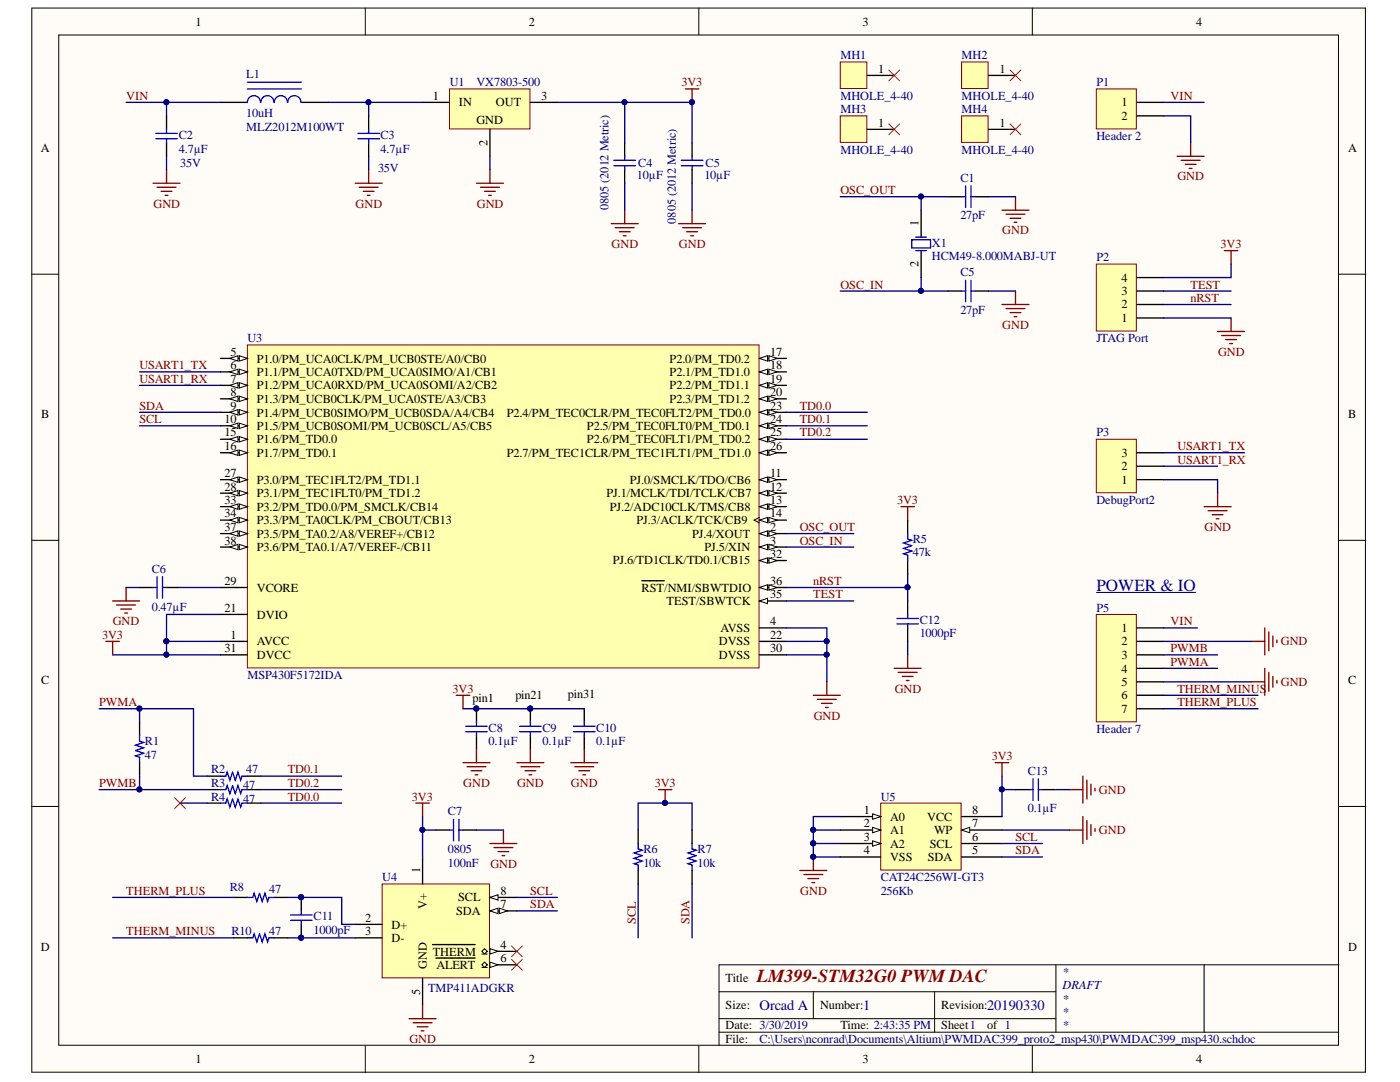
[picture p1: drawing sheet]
<svg xmlns="http://www.w3.org/2000/svg" width="279mm" height="216mm" viewBox="0 0 279 216" stroke-linecap="round" stroke-linejoin="round" font-family="sans-serif">
<defs><g id="words">
<text font-size="3.6" fill="#800000" x="151.1" y="196">LM399-STM32G0 PWM DAC</text>
<text font-size="3.4" fill="#000080" x="218.8" y="117.9">POWER &amp; IO</text>
<g font-size="2.9" fill="#000080">
<text x="151.6" y="201.6">Orcad A</text>
<text x="172.3" y="201.6">1</text>
<text x="197" y="201.6">20190330</text>
</g>
<g font-size="2.5">
<text x="39" y="5.1">1</text>
<text x="105.6" y="5.1">2</text>
<text x="172.1" y="5.1">3</text>
<text x="238.7" y="5.1">4</text>
<text x="175.3" y="14.5">1</text>
<text x="199.4" y="14.5">1</text>
<text x="86.4" y="19.9">1</text>
<text x="91.6" y="21.2">IN</text>
<text x="99" y="21.2">OUT</text>
<text x="108" y="19.9">3</text>
<text x="223.8" y="21.2">1</text>
<text x="223.8" y="23.9">2</text>
<text x="95.1" y="24.8">GND</text>
<text x="97.3" y="29.2" transform="rotate(-90 97.3 29.2)">2</text>
<text x="175.3" y="25.3">1</text>
<text x="199.4" y="25.3">1</text>
<text x="8.1" y="30.3">A</text>
<text x="269.1" y="30.3">A</text>
<text x="183.3" y="45.1" transform="rotate(-90 183.3 45.1)">1</text>
<text x="183.3" y="53.3" transform="rotate(-90 183.3 53.3)">2</text>
<text x="223.8" y="58.9">3</text>
<text x="223.8" y="56.2">4</text>
<text x="223.8" y="64.3">1</text>
<text x="223.8" y="61.6">2</text>
<text x="46" y="71">5</text>
<text x="153.7" y="71">17</text>
<text x="46" y="73.6">6</text>
<text x="46" y="76.4">7</text>
<text x="51.3" y="72.4">P1.0/PM_UCA0CLK/PM_UCB0STE/A0/CB0</text>
<text x="51.3" y="75">P1.1/PM_UCA0TXD/PM_UCA0SIMO/A1/CB1</text>
<text x="51.3" y="77.7">P1.2/PM_UCA0RXD/PM_UCA0SOMI/A2/CB2</text>
<text x="133.6" y="72.4">P2.0/PM_TD0.2</text>
<text x="133.6" y="75">P2.1/PM_TD1.0</text>
<text x="133.6" y="77.7">P2.2/PM_TD1.1</text>
<text x="153.7" y="73.6">18</text>
<text x="153.7" y="76.4">19</text>
<text x="8.2" y="83.5">B</text>
<text x="46" y="79.1">8</text>
<text x="46" y="81.8">9</text>
<text x="51.3" y="80.4">P1.3/PM_UCB0CLK/PM_UCA0STE/A3/CB3</text>
<text x="51.3" y="83.1">P1.4/PM_UCB0SIMO/PM_UCB0SDA/A4/CB4</text>
<text x="101.2" y="83.1">P2.4/PM_TEC0CLR/PM_TEC0FLT2/PM_TD0.0</text>
<text x="133.6" y="80.4">P2.3/PM_TD1.2</text>
<text x="153.7" y="79.1">20</text>
<text x="153.7" y="81.8">23</text>
<text x="269.1" y="83.5">B</text>
<text x="44.8" y="84.5">10</text>
<text x="44.8" y="87.1">15</text>
<text x="44.8" y="89.8">16</text>
<text x="51.3" y="85.8">P1.5/PM_UCB0SOMI/PM_UCB0SCL/A5/CB5</text>
<text x="51.3" y="88.4">P1.6/PM_TD0.0</text>
<text x="117.1" y="85.8">P2.5/PM_TEC0FLT0/PM_TD0.1</text>
<text x="117.1" y="88.4">P2.6/PM_TEC0FLT1/PM_TD0.2</text>
<text x="153.7" y="84.5">24</text>
<text x="153.7" y="87.1">25</text>
<text x="153.7" y="89.8">26</text>
<text x="44.8" y="95.2">27</text>
<text x="51.3" y="91.1">P1.7/PM_TD0.1</text>
<text x="101.2" y="91.1">P2.7/PM_TEC1CLR/PM_TEC1FLT1/PM_TD1.0</text>
<text x="153.7" y="95.2">11</text>
<text x="223.8" y="93.9">2</text>
<text x="223.8" y="91.1">3</text>
<text x="44.8" y="97.9">28</text>
<text x="44.8" y="100.5">33</text>
<text x="51.3" y="96.6">P3.0/PM_TEC1FLT2/PM_TD1.1</text>
<text x="51.3" y="99.2">P3.1/PM_TEC1FLT0/PM_TD1.2</text>
<text x="51.3" y="101.9">P3.2/PM_TD0.0/PM_SMCLK/CB14</text>
<text x="121" y="99.2">PJ.1/MCLK/TDI/TCLK/CB7</text>
<text x="121.7" y="101.9">PJ.2/ADC10CLK/TMS/CB8</text>
<text x="125.7" y="96.6">PJ.0/SMCLK/TDO/CB6</text>
<text x="153.7" y="97.9">12</text>
<text x="153.7" y="100.5">13</text>
<text x="223.8" y="96.6">1</text>
<text x="44.8" y="103.2">34</text>
<text x="44.8" y="105.9">37</text>
<text x="51.3" y="104.6">P3.3/PM_TA0CLK/PM_CBOUT/CB13</text>
<text x="51.3" y="107.3">P3.5/PM_TA0.2/A8/VEREF+/CB12</text>
<text x="127" y="104.6">PJ.3/ACLK/TCK/CB9</text>
<text x="138.1" y="107.3">PJ.4/XOUT</text>
<text x="153.7" y="105.9">2</text>
<text x="153.7" y="103.2">14</text>
<text x="44.8" y="108.7">38</text>
<text x="51.3" y="110">P3.6/PM_TA0.1/A7/VEREF-/CB11</text>
<text x="122.3" y="112.6">PJ.6/TD1CLK/TD0.1/CB15</text>
<text x="140.6" y="110">PJ.5/XIN</text>
<text x="153.7" y="108.7">3</text>
<text x="153.7" y="111.4">32</text>
<text x="44.8" y="116.7">29</text>
<text x="51.3" y="118">VCORE</text>
<text x="128.1" y="118">RST/NMI/SBWTDIO</text>
<text x="153.7" y="119.4">35</text>
<text x="153.7" y="116.7">36</text>
<text x="44.8" y="122.1">21</text>
<text x="51.3" y="123.5">DVIO</text>
<text x="133" y="120.7">TEST/SBWTCK</text>
<text x="153.7" y="124.8">4</text>
<text x="44.8" y="130.1">31</text>
<text x="46" y="127.4">1</text>
<text x="51.3" y="128.8">AVCC</text>
<text x="51.3" y="131.5">DVCC</text>
<text x="143.4" y="128.8">DVSS</text>
<text x="143.4" y="131.5">DVSS</text>
<text x="143.8" y="126.1">AVSS</text>
<text x="153.7" y="127.4">22</text>
<text x="153.7" y="130.1">30</text>
<text x="223.8" y="126.1">1</text>
<text x="223.8" y="128.8">2</text>
<text x="223.8" y="131.5">3</text>
<text x="8.2" y="136.6">C</text>
<text x="223.8" y="134.2">4</text>
<text x="223.8" y="136.9">5</text>
<text x="269.1" y="136.6">C</text>
<text x="94.3" y="140.1">pin1</text>
<text x="102.9" y="139.5">pin21</text>
<text x="113.3" y="139.3">pin31</text>
<text x="223.8" y="139.5">6</text>
<text x="223.8" y="142.2">7</text>
<text x="172.4" y="162.4">1</text>
<text x="172.4" y="165.1">2</text>
<text x="172.4" y="167.8">3</text>
<text x="177.6" y="163.8">A0</text>
<text x="177.6" y="166.4">A1</text>
<text x="185.1" y="163.8">VCC</text>
<text x="186.4" y="166.4">WP</text>
<text x="194" y="167.8">6</text>
<text x="194" y="165.1">7</text>
<text x="194" y="162.4">8</text>
<text x="172.4" y="170.5">4</text>
<text x="177.6" y="169.1">A2</text>
<text x="177.6" y="171.8">VSS</text>
<text x="185.1" y="171.8">SDA</text>
<text x="185.6" y="169.1">SCL</text>
<text x="194" y="170.5">5</text>
<text x="83.8" y="174.2" transform="rotate(-90 83.8 174.2)">1</text>
<text x="91.4" y="179.9">SCL</text>
<text x="99.9" y="178.5">8</text>
<text x="72.9" y="183.9">2</text>
<text x="78.2" y="185.3">D+</text>
<text x="85.2" y="181.4" transform="rotate(-90 85.2 181.4)">V+</text>
<text x="91" y="182.6">SDA</text>
<text x="99.9" y="181.2">7</text>
<text x="8.1" y="189.7">D</text>
<text x="72.9" y="186.6">3</text>
<text x="78.2" y="188">D-</text>
<text x="86.4" y="190.7">THERM</text>
<text x="99.9" y="189.3">4</text>
<text x="99.9" y="192">6</text>
<text x="269.1" y="189.7">D</text>
<text x="85.2" y="193.3" transform="rotate(-90 85.2 193.3)">GND</text>
<text x="87.1" y="193.3">ALERT</text>
<text x="144.8" y="196">Title</text>
<text x="83.8" y="198.5" transform="rotate(-90 83.8 198.5)">5</text>
<text x="144.8" y="201.4">Size:</text>
<text x="163.7" y="201.4">Number:</text>
<text x="187.9" y="201.4">Revision:</text>
<text x="144.8" y="205.4">Date: 3/30/2019</text>
<text x="144.8" y="208.1">File:</text>
<text x="167.7" y="205.4">Time: 2:43:35 PM</text>
<text x="187.9" y="205.4">Sheet1</text>
<text x="197" y="205.4">of 1</text>
<text x="39" y="212.2">1</text>
<text x="105.6" y="212.2">2</text>
<text x="172.1" y="212.2">3</text>
<text x="238.7" y="212.2">4</text>
</g>
<g font-size="2.5" fill="#000080">
<text x="167.7" y="11.8">MH1</text>
<text x="191.9" y="11.8">MH2</text>
<text x="49.1" y="15.6">L1</text>
<text x="89.7" y="17.2">U1</text>
<text x="95.1" y="17.2">VX7803-500</text>
<text x="218.8" y="17.2">P1</text>
<text x="49.1" y="23.4">10uH</text>
<text x="167.7" y="19.9">MHOLE_4-40</text>
<text x="167.7" y="22.6">MH3</text>
<text x="191.9" y="19.9">MHOLE_4-40</text>
<text x="191.9" y="22.6">MH4</text>
<text x="35.7" y="27.7">C2</text>
<text x="49.1" y="26.1">MLZ2012M100WT</text>
<text x="76" y="27.7">C3</text>
<text x="218.8" y="28">Header 2</text>
<text x="35.7" y="30.4">4.7µF</text>
<text x="35.9" y="33.3">35V</text>
<text x="75.4" y="34.4">35V</text>
<text x="76" y="30.4">4.7µF</text>
<text x="127.1" y="35.8">10µF</text>
<text x="127.4" y="33.3">C4</text>
<text x="140.6" y="35.8">10µF</text>
<text x="140.8" y="33.3">C5</text>
<text x="167.7" y="30.7">MHOLE_4-40</text>
<text x="191.9" y="30.7">MHOLE_4-40</text>
<text x="121.5" y="41.9" transform="rotate(-90 121.5 41.9)">0805 (2012 Metric)</text>
<text x="191.7" y="36.3">C1</text>
<text x="134.9" y="44.6" transform="rotate(-90 134.9 44.6)">0805 (2012 Metric)</text>
<text x="191.7" y="43.8">27pF</text>
<text x="186" y="49.2">X1</text>
<text x="186" y="51.9">HCM49-8.000MABJ-UT</text>
<text x="218.8" y="52.2">P2</text>
<text x="191.7" y="55.1">C5</text>
<text x="191.7" y="62.7">27pF</text>
<text x="49.4" y="68.3">U3</text>
<text x="218.8" y="68.3">JTAG Port</text>
<text x="218.8" y="87.1">P3</text>
<text x="218.8" y="100.5">DebugPort2</text>
<text x="182.2" y="108.4">R5</text>
<text x="182.2" y="111">47k</text>
<text x="30.3" y="114.3">C6</text>
<text x="30.3" y="121.8">0.47µF</text>
<text x="183.5" y="124.5">C12</text>
<text x="218.8" y="122.1">P5</text>
<text x="183.5" y="127.2">1000pF</text>
<text x="49.4" y="135.5">MSP430F5172IDA</text>
<text x="28.9" y="148.7">R1</text>
<text x="97.5" y="148.7">0.1µF</text>
<text x="97.5" y="146">C8</text>
<text x="108.3" y="148.7">0.1µF</text>
<text x="108.3" y="146">C9</text>
<text x="119" y="148.7">0.1µF</text>
<text x="119" y="146">C10</text>
<text x="218.8" y="146.3">Header 7</text>
<text x="28.9" y="151.4">47</text>
<text x="42.1" y="154.3">R2</text>
<text x="49.1" y="154.3">47</text>
<text x="205.1" y="154.6">C13</text>
<text x="42.1" y="157">R3</text>
<text x="42.1" y="159.7">R4</text>
<text x="48.5" y="157.5">47</text>
<text x="48.5" y="160.2">47</text>
<text x="175.8" y="159.7">U5</text>
<text x="89.4" y="162.7">C7</text>
<text x="205.1" y="162.1">0.1µF</text>
<text x="89.4" y="170.2">0805</text>
<text x="89.4" y="172.9">100nF</text>
<text x="128.4" y="170.2">R6</text>
<text x="128.4" y="172.9">10k</text>
<text x="139.2" y="170.2">R7</text>
<text x="139.2" y="172.9">10k</text>
<text x="45.8" y="177.7">R8</text>
<text x="53.7" y="178.3">47</text>
<text x="76.3" y="175.9">U4</text>
<text x="175.8" y="178.5">256Kb</text>
<text x="175.8" y="175.9">CAT24C256WI-GT3</text>
<text x="62.6" y="183.7">C11</text>
<text x="46.2" y="186.6">R10</text>
<text x="53.7" y="186.6">47</text>
<text x="62.6" y="186.4">1000pF</text>
<text x="85.4" y="197.9">TMP411ADGKR</text>
<text x="212" y="194.7">*</text>
<text x="212" y="197.4">DRAFT</text>
<text x="212" y="200.1">*</text>
<text x="212" y="202.8">*</text>
<text x="151.6" y="208.1">C:\Users\nconrad\Documents\Altium\PWMDAC399_proto2_msp430\PWMDAC399_msp430.schdoc</text>
<text x="212" y="205.4">*</text>
</g>
<g font-size="2.5" fill="#800000">
<text x="136" y="17.2">3V3</text>
<text x="25.2" y="19.9">VIN</text>
<text x="233.6" y="19.9">VIN</text>
<text x="30.6" y="41.4">GND</text>
<text x="71" y="41.4">GND</text>
<text x="95.2" y="41.4">GND</text>
<text x="167.7" y="38.7">OSC_OUT</text>
<text x="235" y="36">GND</text>
<text x="200" y="46.8">GND</text>
<text x="122.1" y="49.5">GND</text>
<text x="135.5" y="49.5">GND</text>
<text x="243.6" y="49.5">3V3</text>
<text x="167.7" y="57.6">OSC_IN</text>
<text x="237.6" y="57.6">TEST</text>
<text x="200" y="65.6">GND</text>
<text x="237.6" y="60.2">nRST</text>
<text x="243.1" y="71">GND</text>
<text x="27.8" y="76.4">USART1_RX</text>
<text x="27.8" y="73.6">USART1_TX</text>
<text x="27.8" y="81.8">SDA</text>
<text x="159.6" y="81.8">TD0.0</text>
<text x="27.8" y="84.5">SCL</text>
<text x="159.6" y="84.5">TD0.1</text>
<text x="159.6" y="87.1">TD0.2</text>
<text x="235" y="89.8">USART1_TX</text>
<text x="235" y="92.5">USART1_RX</text>
<text x="179.1" y="100.5">3V3</text>
<text x="159.6" y="105.9">OSC_OUT</text>
<text x="240.4" y="105.9">GND</text>
<text x="159.6" y="108.7">OSC_IN</text>
<text x="162.3" y="116.7">nRST</text>
<text x="162.3" y="119.4">TEST</text>
<text x="22.5" y="124.8">GND</text>
<text x="233.6" y="124.8">VIN</text>
<text x="20.4" y="127.4">3V3</text>
<text x="233.6" y="130.1">PWMB</text>
<text x="255.6" y="128.8">GND</text>
<text x="233.6" y="132.8">PWMA</text>
<text x="255.6" y="136.9">GND</text>
<text x="19.8" y="140.9">PWMA</text>
<text x="90.3" y="138.3">3V3</text>
<text x="162.4" y="143.6">GND</text>
<text x="178.6" y="138.3">GND</text>
<text x="235" y="140.9">THERM_PLUS</text>
<text x="235" y="138.3">THERM_MINUS</text>
<text x="57.4" y="154.3">TD0.1</text>
<text x="197.9" y="151.6">3V3</text>
<text x="19.8" y="157">PWMB</text>
<text x="57.4" y="159.7">TD0.0</text>
<text x="57.4" y="157">TD0.2</text>
<text x="82.2" y="159.7">3V3</text>
<text x="92.4" y="157">GND</text>
<text x="103.2" y="157">GND</text>
<text x="113.9" y="157">GND</text>
<text x="130.7" y="157">3V3</text>
<text x="219.3" y="158.4">GND</text>
<text x="202.7" y="167.8">SCL</text>
<text x="219.3" y="166.4">GND</text>
<text x="97.9" y="173.2">GND</text>
<text x="202.7" y="170.5">SDA</text>
<text x="25.2" y="178.5">THERM_PLUS</text>
<text x="105.8" y="178.5">SCL</text>
<text x="159.7" y="178.5">GND</text>
<text x="105.8" y="181.2">SDA</text>
<text x="126.9" y="184.4" transform="rotate(-90 126.9 184.4)">SCL</text>
<text x="137.6" y="184.4" transform="rotate(-90 137.6 184.4)">SDA</text>
<text x="25.2" y="186.6">THERM_MINUS</text>
<text x="81.7" y="208.1">GND</text>
</g>
</g></defs>
<g fill="#fffcf8" stroke="#000" stroke-width=".2">
<path d="M6.3 1.6h266.2v212.3h-266.2z"/>
<path d="M11.7 7h255.4v201.6h-255.4z"/>
</g>
<g fill="none" stroke="#000" stroke-width=".2">
<path d="M72.9 1.6v5.4M139.5 1.6v5.4M206 1.6v5.4M6.3 54.7h5.4M267.2 54.7h5.4M6.3 107.8h5.4M267.2 107.8h5.4M6.3 160.9h5.4M267.2 160.9h5.4M143.5 197.9h67.2M162.3 197.9v5.4M186.5 197.9v8.1"/>
<path d="M210.7 192.5v13.5M240.3 192.5h-96.8v16.1M267.2 192.5h-26.9v13.5M72.9 208.6v5.4M139.5 208.6v5.4M143.5 206h123.7M143.5 203.3h67.2M206 208.6v5.4"/>
</g>
<path d="M49.4 68.8h102.1v64.5h-102.1z" fill="#ffffb0" stroke="#800000" stroke-width=".2"/>
<path d="M151.6 106.5h5.3M44 128h5.4" fill="none" stroke="#000" stroke-width=".27"/>
<path d="M151.6 106.5l1.6-.6v1.1z" fill="#fffcf8"/>
<path d="M151.6 106.5l1.6-.6v1.1z" fill="none" stroke="#000" stroke-width=".2"/>
<path d="M153.4 105.9l1.7 .6-1.7 .5z" fill="#fffcf8"/>
<path d="M153.4 105.9l1.7 .6-1.7 .5z" fill="none" stroke="#000" stroke-width=".2"/>
<path d="M151.6 109.2h5.3" fill="none" stroke="#000" stroke-width=".27"/>
<path d="M151.6 109.2l1.6-.6v1.1z" fill="#fffcf8"/>
<path d="M151.6 109.2l1.6-.6v1.1z" fill="none" stroke="#000" stroke-width=".2"/>
<path d="M153.4 108.6l1.7 .6-1.7 .5z" fill="#fffcf8"/>
<path d="M153.4 108.6l1.7 .6-1.7 .5z" fill="none" stroke="#000" stroke-width=".2"/>
<path d="M44 71.5h5.4M151.6 125.3h5.3" fill="none" stroke="#000" stroke-width=".27"/>
<path d="M47.8 71l1.6 .5-1.6 .6z" fill="#fffcf8"/>
<path d="M47.8 71l1.6 .5-1.6 .6z" fill="none" stroke="#000" stroke-width=".2"/>
<path d="M45.9 71.5l1.6-.5v1.1z" fill="#fffcf8"/>
<path d="M45.9 71.5l1.6-.5v1.1z" fill="none" stroke="#000" stroke-width=".2"/>
<path d="M44 74.2h5.4" fill="none" stroke="#000" stroke-width=".27"/>
<path d="M47.8 73.7l1.6 .5-1.6 .5z" fill="#fffcf8"/>
<path d="M47.8 73.7l1.6 .5-1.6 .5z" fill="none" stroke="#000" stroke-width=".2"/>
<path d="M45.9 74.2l1.6-.5v1z" fill="#fffcf8"/>
<path d="M45.9 74.2l1.6-.5v1z" fill="none" stroke="#000" stroke-width=".2"/>
<path d="M44 76.9h5.4" fill="none" stroke="#000" stroke-width=".27"/>
<path d="M47.8 76.4l1.6 .5-1.6 .5z" fill="#fffcf8"/>
<path d="M47.8 76.4l1.6 .5-1.6 .5z" fill="none" stroke="#000" stroke-width=".2"/>
<path d="M45.9 76.9l1.6-.5v1z" fill="#fffcf8"/>
<path d="M45.9 76.9l1.6-.5v1z" fill="none" stroke="#000" stroke-width=".2"/>
<path d="M44 79.6h5.4" fill="none" stroke="#000" stroke-width=".27"/>
<path d="M47.8 79l1.6 .6-1.6 .5z" fill="#fffcf8"/>
<path d="M47.8 79l1.6 .6-1.6 .5z" fill="none" stroke="#000" stroke-width=".2"/>
<path d="M45.9 79.6l1.6-.6v1.1z" fill="#fffcf8"/>
<path d="M45.9 79.6l1.6-.6v1.1z" fill="none" stroke="#000" stroke-width=".2"/>
<path d="M44 82.3h5.4" fill="none" stroke="#000" stroke-width=".27"/>
<path d="M47.8 81.7l1.6 .6-1.6 .5z" fill="#fffcf8"/>
<path d="M47.8 81.7l1.6 .6-1.6 .5z" fill="none" stroke="#000" stroke-width=".2"/>
<path d="M45.9 82.3l1.6-.6v1.1z" fill="#fffcf8"/>
<path d="M45.9 82.3l1.6-.6v1.1z" fill="none" stroke="#000" stroke-width=".2"/>
<path d="M44 85h5.4" fill="none" stroke="#000" stroke-width=".27"/>
<path d="M47.8 84.4l1.6 .6-1.6 .5z" fill="#fffcf8"/>
<path d="M47.8 84.4l1.6 .6-1.6 .5z" fill="none" stroke="#000" stroke-width=".2"/>
<path d="M45.9 85l1.6-.6v1.1z" fill="#fffcf8"/>
<path d="M45.9 85l1.6-.6v1.1z" fill="none" stroke="#000" stroke-width=".2"/>
<path d="M151.6 95.7h5.3" fill="none" stroke="#000" stroke-width=".27"/>
<path d="M151.6 95.7l1.6-.5v1.1z" fill="#fffcf8"/>
<path d="M151.6 95.7l1.6-.5v1.1z" fill="none" stroke="#000" stroke-width=".2"/>
<path d="M153.4 95.2l1.7 .5-1.7 .6z" fill="#fffcf8"/>
<path d="M153.4 95.2l1.7 .5-1.7 .6z" fill="none" stroke="#000" stroke-width=".2"/>
<path d="M151.6 98.4h5.3" fill="none" stroke="#000" stroke-width=".27"/>
<path d="M151.6 98.4l1.6-.5v1z" fill="#fffcf8"/>
<path d="M151.6 98.4l1.6-.5v1z" fill="none" stroke="#000" stroke-width=".2"/>
<path d="M153.4 97.9l1.7 .5-1.7 .5z" fill="#fffcf8"/>
<path d="M153.4 97.9l1.7 .5-1.7 .5z" fill="none" stroke="#000" stroke-width=".2"/>
<path d="M151.6 101.1h5.3" fill="none" stroke="#000" stroke-width=".27"/>
<path d="M151.6 101.1l1.6-.5v1z" fill="#fffcf8"/>
<path d="M151.6 101.1l1.6-.5v1z" fill="none" stroke="#000" stroke-width=".2"/>
<path d="M153.4 100.6l1.7 .5-1.7 .5z" fill="#fffcf8"/>
<path d="M151.6 103.2l-1.1 .6 1.1 .5M153.4 100.6l1.7 .5-1.7 .5z" fill="none" stroke="#000" stroke-width=".2"/>
<path d="M151.6 103.8h5.3" fill="none" stroke="#000" stroke-width=".27"/>
<path d="M151.6 103.8l1.6-.6v1.1z" fill="#fffcf8"/>
<path d="M151.6 103.8l1.6-.6v1.1z" fill="none" stroke="#000" stroke-width=".2"/>
<path d="M153.4 103.2l1.7 .6-1.7 .5z" fill="#fffcf8"/>
<path d="M153.4 103.2l1.7 .6-1.7 .5z" fill="none" stroke="#000" stroke-width=".2"/>
<path d="M44 87.6h5.4" fill="none" stroke="#000" stroke-width=".27"/>
<path d="M47.8 87.1l1.6 .5-1.6 .6z" fill="#fffcf8"/>
<path d="M47.8 87.1l1.6 .5-1.6 .6z" fill="none" stroke="#000" stroke-width=".2"/>
<path d="M45.9 87.6l1.6-.5v1.1z" fill="#fffcf8"/>
<path d="M45.9 87.6l1.6-.5v1.1z" fill="none" stroke="#000" stroke-width=".2"/>
<path d="M44 90.3h5.4" fill="none" stroke="#000" stroke-width=".27"/>
<path d="M47.8 89.8l1.6 .5-1.6 .6z" fill="#fffcf8"/>
<path d="M47.8 89.8l1.6 .5-1.6 .6z" fill="none" stroke="#000" stroke-width=".2"/>
<path d="M45.9 90.3l1.6-.5v1.1z" fill="#fffcf8"/>
<path d="M45.9 90.3l1.6-.5v1.1z" fill="none" stroke="#000" stroke-width=".2"/>
<path d="M151.6 71.5h5.3" fill="none" stroke="#000" stroke-width=".27"/>
<path d="M151.6 71.5l1.6-.5v1.1z" fill="#fffcf8"/>
<path d="M151.6 71.5l1.6-.5v1.1z" fill="none" stroke="#000" stroke-width=".2"/>
<path d="M153.4 71l1.7 .5-1.7 .6z" fill="#fffcf8"/>
<path d="M153.4 71l1.7 .5-1.7 .6z" fill="none" stroke="#000" stroke-width=".2"/>
<path d="M151.6 74.2h5.3" fill="none" stroke="#000" stroke-width=".27"/>
<path d="M151.6 74.2l1.6-.5v1z" fill="#fffcf8"/>
<path d="M151.6 74.2l1.6-.5v1z" fill="none" stroke="#000" stroke-width=".2"/>
<path d="M153.4 73.7l1.7 .5-1.7 .5z" fill="#fffcf8"/>
<path d="M153.4 73.7l1.7 .5-1.7 .5z" fill="none" stroke="#000" stroke-width=".2"/>
<path d="M151.6 76.9h5.3" fill="none" stroke="#000" stroke-width=".27"/>
<path d="M151.6 76.9l1.6-.5v1z" fill="#fffcf8"/>
<path d="M151.6 76.9l1.6-.5v1z" fill="none" stroke="#000" stroke-width=".2"/>
<path d="M153.4 76.4l1.7 .5-1.7 .5z" fill="#fffcf8"/>
<path d="M153.4 76.4l1.7 .5-1.7 .5z" fill="none" stroke="#000" stroke-width=".2"/>
<path d="M151.6 79.6h5.3" fill="none" stroke="#000" stroke-width=".27"/>
<path d="M151.6 79.6l1.6-.6v1.1z" fill="#fffcf8"/>
<path d="M151.6 79.6l1.6-.6v1.1z" fill="none" stroke="#000" stroke-width=".2"/>
<path d="M153.4 79l1.7 .6-1.7 .5z" fill="#fffcf8"/>
<path d="M153.4 79l1.7 .6-1.7 .5z" fill="none" stroke="#000" stroke-width=".2"/>
<path d="M151.6 82.3h5.3M44 122.6h5.4M151.6 128h5.3" fill="none" stroke="#000" stroke-width=".27"/>
<path d="M151.6 82.3l1.6-.6v1.1z" fill="#fffcf8"/>
<path d="M151.6 82.3l1.6-.6v1.1z" fill="none" stroke="#000" stroke-width=".2"/>
<path d="M153.4 81.7l1.7 .6-1.7 .5z" fill="#fffcf8"/>
<path d="M153.4 81.7l1.7 .6-1.7 .5z" fill="none" stroke="#000" stroke-width=".2"/>
<path d="M151.6 85h5.3" fill="none" stroke="#000" stroke-width=".27"/>
<path d="M151.6 85l1.6-.6v1.1z" fill="#fffcf8"/>
<path d="M151.6 85l1.6-.6v1.1z" fill="none" stroke="#000" stroke-width=".2"/>
<path d="M153.4 84.4l1.7 .6-1.7 .5z" fill="#fffcf8"/>
<path d="M153.4 84.4l1.7 .6-1.7 .5z" fill="none" stroke="#000" stroke-width=".2"/>
<path d="M151.6 87.6h5.3" fill="none" stroke="#000" stroke-width=".27"/>
<path d="M151.6 87.6l1.6-.5v1.1z" fill="#fffcf8"/>
<path d="M151.6 87.6l1.6-.5v1.1z" fill="none" stroke="#000" stroke-width=".2"/>
<path d="M153.4 87.1l1.7 .5-1.7 .6z" fill="#fffcf8"/>
<path d="M153.4 87.1l1.7 .5-1.7 .6z" fill="none" stroke="#000" stroke-width=".2"/>
<path d="M151.6 90.3h5.3" fill="none" stroke="#000" stroke-width=".27"/>
<path d="M151.6 90.3l1.6-.5v1.1z" fill="#fffcf8"/>
<path d="M151.6 90.3l1.6-.5v1.1z" fill="none" stroke="#000" stroke-width=".2"/>
<path d="M153.4 89.8l1.7 .5-1.7 .6z" fill="#fffcf8"/>
<path d="M153.4 89.8l1.7 .5-1.7 .6z" fill="none" stroke="#000" stroke-width=".2"/>
<path d="M44 95.7h5.4" fill="none" stroke="#000" stroke-width=".27"/>
<path d="M47.8 95.2l1.6 .5-1.6 .6z" fill="#fffcf8"/>
<path d="M47.8 95.2l1.6 .5-1.6 .6z" fill="none" stroke="#000" stroke-width=".2"/>
<path d="M45.9 95.7l1.6-.5v1.1z" fill="#fffcf8"/>
<path d="M45.9 95.7l1.6-.5v1.1z" fill="none" stroke="#000" stroke-width=".2"/>
<path d="M44 98.4h5.4" fill="none" stroke="#000" stroke-width=".27"/>
<path d="M47.8 97.9l1.6 .5-1.6 .5z" fill="#fffcf8"/>
<path d="M47.8 97.9l1.6 .5-1.6 .5z" fill="none" stroke="#000" stroke-width=".2"/>
<path d="M45.9 98.4l1.6-.5v1z" fill="#fffcf8"/>
<path d="M45.9 98.4l1.6-.5v1z" fill="none" stroke="#000" stroke-width=".2"/>
<path d="M44 117.2h5.4M151.6 111.8h5.3M44 130.7h5.4M151.6 130.7h5.3" fill="none" stroke="#000" stroke-width=".27"/>
<path d="M151.6 111.8l1.6-.5v1.1z" fill="#fffcf8"/>
<path d="M151.6 111.8l1.6-.5v1.1z" fill="none" stroke="#000" stroke-width=".2"/>
<path d="M153.4 111.3l1.7 .5-1.7 .6z" fill="#fffcf8"/>
<path d="M153.4 111.3l1.7 .5-1.7 .6z" fill="none" stroke="#000" stroke-width=".2"/>
<path d="M44 101.1h5.4" fill="none" stroke="#000" stroke-width=".27"/>
<path d="M47.8 100.6l1.6 .5-1.6 .5z" fill="#fffcf8"/>
<path d="M47.8 100.6l1.6 .5-1.6 .5z" fill="none" stroke="#000" stroke-width=".2"/>
<path d="M45.9 101.1l1.6-.5v1z" fill="#fffcf8"/>
<path d="M45.9 101.1l1.6-.5v1z" fill="none" stroke="#000" stroke-width=".2"/>
<path d="M44 103.8h5.4" fill="none" stroke="#000" stroke-width=".27"/>
<path d="M47.8 103.2l1.6 .6-1.6 .5z" fill="#fffcf8"/>
<path d="M47.8 103.2l1.6 .6-1.6 .5z" fill="none" stroke="#000" stroke-width=".2"/>
<path d="M45.9 103.8l1.6-.6v1.1z" fill="#fffcf8"/>
<path d="M45.9 103.8l1.6-.6v1.1z" fill="none" stroke="#000" stroke-width=".2"/>
<path d="M151.6 119.9h5.3" fill="none" stroke="#000" stroke-width=".27"/>
<path d="M151.6 119.9l1.6-.5v1.1z" fill="#fffcf8"/>
<path d="M151.6 119.9l1.6-.5v1.1z" fill="none" stroke="#000" stroke-width=".2"/>
<path d="M151.6 117.2h5.3" fill="none" stroke="#000" stroke-width=".27"/>
<path d="M151.6 117.2l1.6-.5v1.1z" fill="#fffcf8"/>
<path d="M151.6 117.2l1.6-.5v1.1z" fill="none" stroke="#000" stroke-width=".2"/>
<path d="M153.4 116.7l1.7 .5-1.7 .6z" fill="#fffcf8"/>
<path d="M153.4 116.7l1.7 .5-1.7 .6z" fill="none" stroke="#000" stroke-width=".2"/>
<path d="M44 106.5h5.4M128.1 115.9h4.5" fill="none" stroke="#000" stroke-width=".27"/>
<path d="M47.8 105.9l1.6 .6-1.6 .5z" fill="#fffcf8"/>
<path d="M47.8 105.9l1.6 .6-1.6 .5z" fill="none" stroke="#000" stroke-width=".2"/>
<path d="M45.9 106.5l1.6-.6v1.1z" fill="#fffcf8"/>
<path d="M45.9 106.5l1.6-.6v1.1z" fill="none" stroke="#000" stroke-width=".2"/>
<path d="M44 109.2h5.4" fill="none" stroke="#000" stroke-width=".27"/>
<path d="M47.8 108.6l1.6 .6-1.6 .5z" fill="#fffcf8"/>
<path d="M47.8 108.6l1.6 .6-1.6 .5z" fill="none" stroke="#000" stroke-width=".2"/>
<path d="M45.9 109.2l1.6-.6v1.1z" fill="#fffcf8"/>
<path d="M45.9 109.2l1.6-.6v1.1z" fill="none" stroke="#000" stroke-width=".2"/>
<g fill="none" stroke="#800000" stroke-width=".27">
<path d="M202.7 39.3v2.6M200 41.9h5.3M200.8 42.7h3.7M201.6 43.6h2.1M202.4 44.4h.5M202.7 58.1v2.7M200 60.8h5.3M200.8 61.6h3.7M201.6 62.4h2.1M202.4 63.2h.5M162.3 138.7h5.4M163.1 139.5h3.8"/>
<path d="M165 136v2.7M163.9 140.4h2.2M164.7 141.2h.6M83 160.2h2.7M84.3 160.2v2.7"/>
</g>
<path d="M183.8 41.9v5.4M183.8 50v5.4" fill="none" stroke="#000" stroke-width=".27"/>
<path d="M182 47.9h3.7v1.6h-3.7zM182.8 50h2.1M182.8 47.3h2.1" fill="none" stroke="#00f" stroke-width=".27"/>
<path d="M218.8 52.7h8v13.4h-8z" fill="#ffffb0" stroke="#800000" stroke-width=".2"/>
<path d="M226.9 58.1h5.3M226.9 55.4h5.3M226.9 63.5h5.3M226.9 60.8h5.3" fill="none" stroke="#000" stroke-width=".27"/>
<path d="M244.3 50h2.7M245.7 50v2.7M243 66.1h5.4M243.8 66.9h3.8M244.6 67.8h2.2M245.4 68.6h.6M245.7 63.5v2.6" fill="none" stroke="#800000" stroke-width=".27"/>
<path d="M218.8 87.6h8v10.7h-8z" fill="#ffffb0" stroke="#800000" stroke-width=".2"/>
<g fill="none" stroke="#000" stroke-width=".27">
<path d="M33.2 23.1v2.7M33.2 28.5v2.7M44 20.4h5.4M60.1 20.4h5.4M73.6 23.1v2.7M73.6 28.5v2.7M124.7 28.5v2.7M124.7 33.9v2.7M189.2 39.3h2.7M194.6 39.3h2.7M189.2 58.1h2.7M194.6 58.1h2.7"/>
<path d="M226.9 95.7h5.3M226.9 93h5.3M226.9 90.3h5.3M27.9 144.1v2.7M27.9 152.2v2.7M41.3 154.9h2.7M41.3 157.6h2.7M49.4 154.9h2.7M49.4 157.6h2.7M116.6 141.4v2.7M116.6 146.8v2.7M41.3 160.2h2.7"/>
<path d="M49.4 160.2h2.7"/>
</g>
<g fill="none" stroke="#800000" stroke-width=".27">
<path d="M136.8 17.7h2.7M138.1 17.7v2.7M30.5 36.6h5.4M31.4 37.4h3.7M32.2 38.2h2.1M33 39h.5M33.2 33.9v2.7M70.9 36.6h5.4M71.7 37.4h3.8M72.5 38.2h2.2M73.3 39h.5M73.6 33.9v2.7"/>
<path d="M122 44.6h5.4M122.8 45.4h3.8M123.6 46.2h2.1M124.4 47h.5M124.7 41.9v2.7M243 98.4v2.7M240.3 101.1h5.4M241.1 101.9h3.8M241.9 102.7h2.2M242.7 103.5h.6M91.1 138.7h2.6M92.4 138.7v2.7"/>
<path d="M113.9 152.2h5.4M114.7 153h3.8M115.5 153.8h2.2M116.3 154.6h.6M116.6 149.5v2.7"/>
</g>
<path d="M34.8 159.2l2.2 2.1M37 159.2l-2.2 2.1" fill="none" stroke="#f00" stroke-width=".2"/>
<g fill="none" stroke="#00f" stroke-width=".27">
<path d="M49.4 17.7h10.7M49.4 16.4h10.7M31.1 26.6h4.3M31.1 27.7h4.3M33.2 25.8v.8M33.2 27.7v.8M52 20.4a1.3 1.3 0 0 0-1.3-1.3 1.3 1.3 0 0 0-1.3 1.3M54.7 20.4a1.3 1.3 0 0 0-1.3-1.3 1.3 1.3 0 0 0-1.3 1.3M57.4 20.4a1.3 1.3 0 0 0-1.3-1.3 1.3 1.3 0 0 0-1.3 1.3M60 20.4a1.3 1.3 0 0 0-1.3-1.3 1.3 1.3 0 0 0-1.3 1.3M71.4 26.6h4.3M71.4 27.7h4.3"/>
<path d="M73.6 25.8v.8M73.6 27.7v.8M122.5 32h4.3M122.5 33.1h4.3M124.7 31.2v.8M124.7 33.1v.8M191.9 39.3h.8M192.7 37.1v4.3M193.8 37.1v4.3M193.8 39.3h.8M191.9 58.1h.8M192.7 55.9v4.3"/>
<path d="M193.8 55.9v4.3M193.8 58.1h.8M27.9 146.8v1.1l.8 .2-1.6 .6 1.6 .5-1.6 .6 1.6 .5-1.6 .5 .8 .3v1.1M44 154.9h1.1l.2-.8 .6 1.6 .5-1.6 .6 1.6 .5-1.6 .5 1.6 .3-.8h1.1M44 157.6h1.1l.2-.8 .6 1.6 .5-1.6 .6 1.6 .5-1.6 .5 1.6 .3-.8h1.1M114.5 144.9h4.3M114.5 146h4.3M116.6 144.1v.8M116.6 146v.8M44 160.2h1.1l.2-.8 .6 1.7 .5-1.7 .6 1.7 .5-1.7 .5 1.7 .3-.9h1.1"/>
</g>
<circle cx="138.1" cy="20.4" r=".5" fill="#000080" stroke="#000080" stroke-width=".2"/>
<path d="M76.3 176.4h21.4v18.7h-21.4z" fill="#ffffb0" stroke="#800000" stroke-width=".2"/>
<path d="M84.3 171v5.4M70.9 184.4h5.4M70.9 187.1h5.4M97.8 189.8h5.4" fill="none" stroke="#000" stroke-width=".27"/>
<path d="M96.2 189.8l.5-.5 .5 .5-.5 .6zM96.2 190.4h1" fill="none" stroke="#000" stroke-width=".2"/>
<path d="M97.8 189.3l1.6 .5-1.6 .6z" fill="#fffcf8"/>
<path d="M96.2 192.5l.5-.5 .5 .5-.5 .6zM96.2 193.1h1M97.8 189.3l1.6 .5-1.6 .6z" fill="none" stroke="#000" stroke-width=".2"/>
<path d="M84.3 195.2v5.4M86.3 188.5h8.5M97.8 192.5h5.4" fill="none" stroke="#000" stroke-width=".27"/>
<path d="M97.8 192l1.6 .5-1.6 .6z" fill="#fffcf8"/>
<path d="M97.8 192l1.6 .5-1.6 .6z" fill="none" stroke="#000" stroke-width=".2"/>
<path d="M87 191.2h7.8M97.8 181.8h5.4" fill="none" stroke="#000" stroke-width=".27"/>
<path d="M97.8 181.8l1.6-.6v1.1z" fill="#fffcf8"/>
<path d="M97.8 181.8l1.6-.6v1.1z" fill="none" stroke="#000" stroke-width=".2"/>
<path d="M99.7 181.2l1.6 .6-1.6 .5z" fill="#fffcf8"/>
<path d="M99.7 181.2l1.6 .6-1.6 .5z" fill="none" stroke="#000" stroke-width=".2"/>
<path d="M97.8 179.1h5.4" fill="none" stroke="#000" stroke-width=".27"/>
<path d="M97.8 179.1l1.6-.6v1.1z" fill="#fffcf8"/>
<path d="M97.8 179.1l1.6-.6v1.1z" fill="none" stroke="#000" stroke-width=".2"/>
<path d="M46.7 179.1h2.7M54.8 179.1h2.6M60.1 179.1v2.7M87 165.6h2.7M92.4 165.6h2.7M46.7 187.1h2.7M54.8 187.1h2.6M60.1 184.4v2.7" fill="none" stroke="#000" stroke-width=".27"/>
<path d="M49.4 179.1h1l.3-.8 .6 1.6 .5-1.6 .5 1.6 .6-1.6 .5 1.6 .3-.8h1.1M89.7 165.6h.8M90.5 163.5v4.3M91.6 163.5v4.3M91.6 165.6h.8M49.4 187.1h1l.3-.8 .6 1.6 .5-1.6 .5 1.6 .6-1.6 .5 1.6 .3-.8h1.1M58 183.6h4.3M58 182.6h4.3M60.1 181.8v.8M60.1 183.6v.8" fill="none" stroke="#00f" stroke-width=".27"/>
<path d="M97.8 168.3h5.4M98.6 169.1h3.8M99.4 169.9h2.1M100.2 170.7h.5M100.5 165.6v2.7M81.6 203.3h5.4M82.4 204.1h3.8M83.3 204.9h2.1M84.1 205.7h.5M84.3 200.6v2.7" fill="none" stroke="#800000" stroke-width=".27"/>
<path d="M102.1 188.7l2.1 2.2M102.1 191.4l2.1 2.2M104.2 188.7l-2.1 2.2M104.2 191.4l-2.1 2.2" fill="none" stroke="#f00" stroke-width=".2"/>
<g fill="#000080" stroke="#000080" stroke-width=".2">
<circle cx="60.1" cy="179" r=".5"/>
<circle cx="60.1" cy="187.1" r=".5"/>
</g>
<path d="M218.8 122.6h8v21.4h-8z" fill="#ffffb0" stroke="#800000" stroke-width=".2"/>
<path d="M226.9 125.3h5.3M226.9 128h5.3M226.9 130.7h5.3M226.9 133.4h5.3M226.9 136h5.3M226.9 138.7h5.3M226.9 141.4h5.3" fill="none" stroke="#000" stroke-width=".27"/>
<path d="M249.7 128h2.7M249.7 136h2.7M252.4 125.3v5.4M252.4 133.4v5.3M253.2 126.1v3.8M253.2 134.2v3.7M254 126.9v2.2M254 135v2.1M254.8 127.7v.6M254.8 135.8v.5" fill="none" stroke="#800000" stroke-width=".27"/>
<path d="M218.8 118.2h19.8" fill="none" stroke="#000080" stroke-width=".2"/>
<path d="M218.8 17.7h8v8h-8z" fill="#ffffb0" stroke="#800000" stroke-width=".2"/>
<path d="M226.9 20.4h5.3M226.9 23.1h5.3M95.1 141.4v2.7M95.1 146.8v2.7M105.8 141.4v2.7M105.8 146.8v2.7" fill="none" stroke="#000" stroke-width=".27"/>
<g fill="none" stroke="#800000" stroke-width=".27">
<path d="M234.9 31.2h5.4M235.7 32h3.8M236.5 32.8h2.2M237.4 33.6h.5M237.6 28.5v2.7M92.4 152.2h5.4M93.2 153h3.8M94 153.8h2.2M94.8 154.6h.6M95.1 149.5v2.7M103.2 152.2h5.3M104 153h3.7"/>
<path d="M104.8 153.8h2.1M105.6 154.6h.5M105.8 149.5v2.7"/>
</g>
<g fill="#000080" stroke="#000080" stroke-width=".2">
<circle cx="95" cy="141.4" r=".5"/>
<circle cx="105.8" cy="141.4" r=".5"/>
</g>
<path d="M92.9 144.9h4.3M92.9 146h4.3M95.1 144.1v.8M95.1 146v.8M103.7 144.9h4.3M103.7 146h4.3M105.8 144.1v.8M105.8 146v.8" fill="none" stroke="#00f" stroke-width=".27"/>
<path d="M191.9 12.4h5.3v5.3h-5.3z" fill="#ffffb0" stroke="#800000" stroke-width=".2"/>
<path d="M197.3 15.1h5.4" fill="none" stroke="#000" stroke-width=".27"/>
<path d="M191.9 23.1h5.3v5.3h-5.3z" fill="#ffffb0" stroke="#800000" stroke-width=".2"/>
<path d="M197.3 25.8h5.4" fill="none" stroke="#000" stroke-width=".27"/>
<path d="M167.7 12.4h5.3v5.3h-5.3z" fill="#ffffb0" stroke="#800000" stroke-width=".2"/>
<path d="M173.1 15.1h5.4" fill="none" stroke="#000" stroke-width=".27"/>
<path d="M167.7 23.1h5.3v5.3h-5.3z" fill="#ffffb0" stroke="#800000" stroke-width=".2"/>
<path d="M173.1 25.8h5.4M27.9 117.2h2.6M33.2 117.2h2.7M127.4 165.6v2.7M127.4 173.7v2.7M138.1 165.6v2.7M138.1 173.7v2.7" fill="none" stroke="#000" stroke-width=".27"/>
<path d="M177.4 14l2.1 2.1M179.5 14l-2.1 2.1M201.6 14l2.1 2.1M203.7 14l-2.1 2.1M177.4 24.7l2.1 2.2M179.5 24.7l-2.1 2.2M201.6 24.7l2.1 2.2M203.7 24.7l-2.1 2.2" fill="none" stroke="#f00" stroke-width=".2"/>
<path d="M22.5 119.9h5.4M25.2 117.2v2.7M21.1 128h2.7M22.5 128v2.7M23.3 120.7h3.8M24.1 121.5h2.1M24.9 122.3h.5M131.4 157.6h2.7M132.7 157.6v2.6" fill="none" stroke="#800000" stroke-width=".27"/>
<path d="M30.5 117.2h.9M31.4 115.1v4.3M32.4 115.1v4.3M32.4 117.2h.8M127.4 168.3v1.1l.8 .3-1.6 .5 1.6 .5-1.6 .6 1.6 .5-1.6 .5 .8 .3v1.1M138.1 168.3v1.1l.8 .3-1.6 .5 1.6 .5-1.6 .6 1.6 .5-1.6 .5 .8 .3v1.1" fill="none" stroke="#00f" stroke-width=".27"/>
<circle cx="132.7" cy="160.2" r=".5" fill="#000080" stroke="#000080" stroke-width=".2"/>
<path d="M175.8 160.2h16v13.4h-16z" fill="#ffffb0" stroke="#800000" stroke-width=".2"/>
<path d="M167.7 162.9h8.1" fill="none" stroke="#000" stroke-width=".27"/>
<path d="M174.2 162.4l1.6 .5-1.6 .6z" fill="#fffcf8"/>
<path d="M174.2 162.4l1.6 .5-1.6 .6z" fill="none" stroke="#000" stroke-width=".2"/>
<path d="M167.7 165.6h8.1" fill="none" stroke="#000" stroke-width=".27"/>
<path d="M174.2 165.1l1.6 .5-1.6 .6z" fill="#fffcf8"/>
<path d="M174.2 165.1l1.6 .5-1.6 .6z" fill="none" stroke="#000" stroke-width=".2"/>
<path d="M167.7 168.3h8.1" fill="none" stroke="#000" stroke-width=".27"/>
<path d="M174.2 167.8l1.6 .5-1.6 .6z" fill="#fffcf8"/>
<path d="M174.2 167.8l1.6 .5-1.6 .6z" fill="none" stroke="#000" stroke-width=".2"/>
<path d="M167.7 171h8.1M191.9 171h8.1M191.9 168.3h8.1M191.9 165.6h8.1" fill="none" stroke="#000" stroke-width=".27"/>
<path d="M191.9 165.6l1.6-.5v1.1z" fill="#fffcf8"/>
<path d="M191.9 165.6l1.6-.5v1.1z" fill="none" stroke="#000" stroke-width=".2"/>
<path d="M181.1 103.8v2.7M181.1 111.8v2.7M181.1 119.9v2.7M181.1 125.3v2.7M202.7 157.6h2.6M208 157.6h2.7M191.9 162.9h8.1" fill="none" stroke="#000" stroke-width=".27"/>
<g fill="none" stroke="#800000" stroke-width=".27">
<path d="M179.8 101.1h2.7M181.1 101.1v2.7M178.5 133.4h5.3M179.3 134.2h3.7M180.1 135h2.1M180.9 135.8h.5M181.1 130.7v2.7M198.6 152.2h2.7M200 152.2v2.7M213.4 157.6h2.7M216.1 154.9v5.3M216.9 155.7v3.7"/>
<path d="M217.7 156.5v2.1M218.5 157.3v.5M159.6 173.7h5.4M160.4 174.5h3.8M161.2 175.3h2.2M162.1 176.1h.5M162.3 171v2.7M213.4 165.6h2.7M216.1 162.9v5.4M216.9 163.7v3.8M217.7 164.5v2.2M218.5 165.4v.5"/>
</g>
<circle cx="162.3" cy="171" r=".5" fill="#000080" stroke="#000080" stroke-width=".2"/>
<path d="M181.1 106.5v1l.9 .3-1.7 .6 1.7 .5-1.7 .5 1.7 .6-1.7 .5 .8 .3v1M179 124.5h4.3M179 123.4h4.3M181.1 122.6v.8M181.1 124.5v.8M205.3 157.6h.9M206.2 155.4v4.3M207.2 155.4v4.3M207.2 157.6h.8" fill="none" stroke="#00f" stroke-width=".27"/>
<path d="M89.7 17.7h16.1v8h-16.1z" fill="#ffffb0" stroke="#800000" stroke-width=".2"/>
<path d="M84.3 20.4h5.4M97.8 25.8v5.4M105.8 20.4h5.4M138.1 28.5v2.7M138.1 33.9v2.7" fill="none" stroke="#000" stroke-width=".27"/>
<path d="M95.1 36.6h5.4M95.9 37.4h3.8M96.7 38.2h2.2M97.5 39h.5M97.8 33.9v2.7M135.4 44.6h5.4M136.2 45.4h3.8M137 46.2h2.2M137.8 47h.6M138.1 41.9v2.7" fill="none" stroke="#800000" stroke-width=".27"/>
<path d="M136 32h4.3M136 33.1h4.3M138.1 31.2v.8M138.1 33.1v.8" fill="none" stroke="#00f" stroke-width=".27"/>
<g fill="none" stroke="#000080" stroke-width=".27">
<path d="M25.2 20.4h18.8M33.2 20.4v2.7M33.2 31.2v2.7M65.5 20.4h18.8M73.6 20.4v2.7M73.6 31.2v2.7M97.8 31.2v2.7M111.2 20.4h26.9v8.1M124.7 20.4v8.1M124.7 36.6v5.3M138.1 36.6v5.3M167.7 39.3h21.5"/>
<path d="M183.8 39.3v2.6M197.3 39.3h5.4M232.2 23.1h5.4v5.4M232.2 20.4h8.1M183.8 55.4v2.7h-16.1M183.8 58.1h5.4M197.3 58.1h5.4M232.2 58.1h13.5M245.7 52.7v2.7h-13.5M27.9 76.9h16.1M27.9 74.2h16.1M232.2 63.5h13.5"/>
<path d="M232.2 60.8h13.5M27.9 85h16.1M27.9 82.3h16.1M156.9 85h16.2M156.9 82.3h16.2M156.9 87.6h16.2M232.2 95.7h10.8v2.7M232.2 93h10.8M232.2 90.3h16.2M25.2 117.2h2.7M35.9 117.2h8.1M156.9 109.2h13.5"/>
<path d="M156.9 106.5h13.5M156.9 119.9h13.5M181.1 114.5v2.7h-24.2M181.1 117.2v2.7M22.5 130.7h10.7M33.2 128v2.7h10.8M33.2 128h10.8M44 122.6h-10.8v5.4M156.9 128h8.1v2.7h-8.1M156.9 125.3h8.1v2.7M165 130.7v5.3M181.1 128v2.7"/>
<path d="M232.2 133.4h10.8M232.2 130.7h10.8M232.2 125.3h6.8M232.2 128h17.5M232.2 136h17.5M232.2 138.7h18.9M19.8 157.6h21.5M19.8 141.4h18.8v13.5h2.7M27.9 141.4v2.7M27.9 154.9v2.7M52.1 154.9h16.1M52.1 157.6h16.1"/>
<path d="M92.4 141.4h24.2M200 154.9v8M200 157.6h2.7M210.7 157.6h2.7M232.2 141.4h18.9M22.5 179.1h24.2M35.9 160.2h5.4M52.1 160.2h16.1M57.4 179.1h10.8v5.3h2.7M84.3 162.9v8.1M84.3 165.6h2.7M95.1 165.6h5.4"/>
<path d="M103.2 179.1h8M127.4 165.6v-5.4h10.7v5.4M127.4 176.4v10.7M138.1 176.4v10.7M162.3 168.3v2.7h5.4M162.3 168.3h5.4M167.7 165.6h-5.4v2.7M167.7 162.9h-5.4v2.7M200 165.6h13.4M200 168.3h8M200 171h8M22.5 187.1h24.2"/>
<path d="M57.4 187.1h13.5M103.2 181.8h8"/>
</g>
<g fill="#000080" stroke="#000080" stroke-width=".2">
<circle cx="183.8" cy="58" r=".5"/>
<circle cx="183.8" cy="39.2" r=".5"/>
<circle cx="165" cy="127.9" r=".5"/>
<circle cx="165" cy="130.6" r=".5"/>
<circle cx="27.8" cy="141.4" r=".5"/>
<circle cx="27.8" cy="157.5" r=".5"/>
<circle cx="33.2" cy="20.4" r=".5"/>
<circle cx="84.3" cy="165.6" r=".5"/>
<circle cx="60.1" cy="187.1" r=".5"/>
<circle cx="60.1" cy="179" r=".5"/>
<circle cx="95" cy="141.4" r=".5"/>
<circle cx="105.8" cy="141.4" r=".5"/>
<circle cx="33.2" cy="127.9" r=".5"/>
<circle cx="33.2" cy="130.6" r=".5"/>
<circle cx="132.7" cy="160.2" r=".5"/>
<circle cx="162.3" cy="168.3" r=".5"/>
<circle cx="162.3" cy="165.6" r=".5"/>
<circle cx="162.3" cy="171" r=".5"/>
<circle cx="199.9" cy="157.5" r=".5"/>
<circle cx="181.1" cy="117.2" r=".5"/>
<circle cx="73.5" cy="20.4" r=".5"/>
<circle cx="124.6" cy="20.4" r=".5"/>
<circle cx="138.1" cy="20.4" r=".5"/>
</g>
<use href="#words"/>
</svg>
